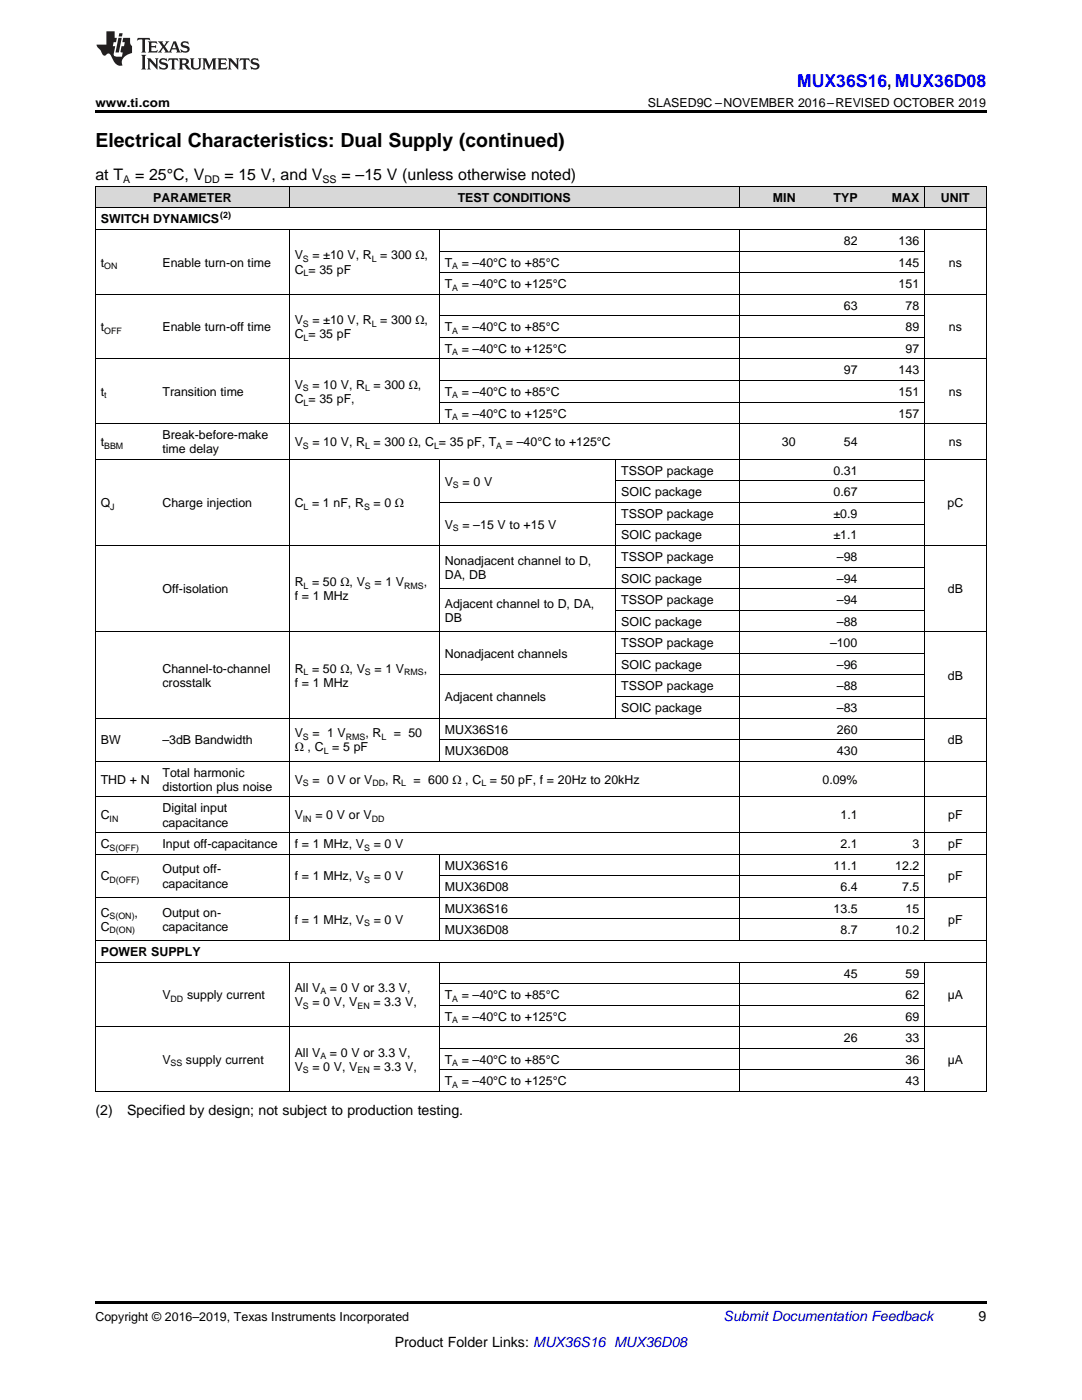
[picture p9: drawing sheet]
<svg xmlns="http://www.w3.org/2000/svg" width="216mm" height="279mm" viewBox="0 0 216 279" stroke-linecap="round" stroke-linejoin="round" font-family="sans-serif">
<defs><g id="words">
<text font-size="3.9" x="19" y="29.3">Electrical Characteristics: Dual Supply (continued)</text>
<text font-size="3.5" fill="#00f" x="159" y="17.3">MUX36S16, MUX36D08</text>
<g font-size="3.2">
<text x="19" y="36">at T</text>
<text x="27" y="36">= 25°C, V</text>
<text x="44.8" y="36">= 15 V, and V</text>
<text x="68.1" y="36">= –15 V (unless otherwise noted)</text>
</g>
<g font-size="2.8">
<text x="19" y="222.5">(2)</text>
<text x="25.4" y="222.5">Specified by design; not subject to production testing.</text>
<text x="195.3" y="263.6">9</text>
<text x="78.8" y="268.9">Product Folder Links: MUX36S16 MUX36D08</text>
</g>
<text font-size="2.8" fill="#0000c8" x="144.4" y="263.6">Submit Documentation Feedback</text>
<g font-size="2.5">
<text x="19" y="21.4">www.ti.com</text>
<text x="129.3" y="21.4">SLASED9C –NOVEMBER 2016–REVISED OCTOBER 2019</text>
<text x="30.6" y="40.3">PARAMETER</text>
<text x="91.3" y="40.3">TEST CONDITIONS</text>
<text x="154.2" y="40.3">MIN</text>
<text x="166.3" y="40.3">TYP</text>
<text x="177.9" y="40.3">MAX</text>
<text x="187.7" y="40.3">UNIT</text>
<text x="20.1" y="44.6">SWITCH DYNAMICS</text>
<text x="20.1" y="53.2">t</text>
<text x="32.4" y="53.2">Enable turn-on time</text>
<text x="58.8" y="51.8">V</text>
<text x="62.3" y="51.8">= ±10 V, R = 300 Ω,</text>
<text x="88.8" y="53.2">T</text>
<text x="92.1" y="53.2">= –40°C to +85°C</text>
<text x="168.4" y="48.9">82</text>
<text x="179.3" y="48.9">136</text>
<text x="179.3" y="53.2">145</text>
<text x="189.3" y="53.2">ns</text>
<text x="58.8" y="54.6">C = 35 pF</text>
<text x="88.8" y="57.5">T</text>
<text x="92.1" y="57.5">= –40°C to +125°C</text>
<text x="179.3" y="57.5">151</text>
<text x="58.8" y="64.7">V</text>
<text x="62.3" y="64.7">= ±10 V, R = 300 Ω,</text>
<text x="168.4" y="61.8">63</text>
<text x="180.7" y="61.8">78</text>
<text x="20.1" y="66.1">t</text>
<text x="32.4" y="66.1">Enable turn-off time</text>
<text x="58.8" y="67.5">C = 35 pF</text>
<text x="88.8" y="66.1">T</text>
<text x="88.8" y="70.4">T</text>
<text x="92.1" y="70.4">= –40°C to +125°C</text>
<text x="92.2" y="66.1">= –40°C to +85°C</text>
<text x="180.7" y="66.1">89</text>
<text x="180.7" y="70.4">97</text>
<text x="189.3" y="66.1">ns</text>
<text x="58.8" y="77.6">V</text>
<text x="62.3" y="77.6">= 10 V, R = 300 Ω,</text>
<text x="168.4" y="74.7">97</text>
<text x="179.3" y="74.7">143</text>
<text x="20.1" y="79">t</text>
<text x="32.4" y="79">Transition time</text>
<text x="58.8" y="80.4">C = 35 pF,</text>
<text x="88.8" y="79">T</text>
<text x="88.8" y="83.3">T</text>
<text x="92.1" y="79">= –40°C to +85°C</text>
<text x="92.1" y="83.3">= –40°C to +125°C</text>
<text x="179.3" y="79">151</text>
<text x="179.3" y="83.3">157</text>
<text x="189.3" y="79">ns</text>
<text x="20.1" y="89">t</text>
<text x="32.4" y="87.6">Break-before-make</text>
<text x="58.8" y="89">V</text>
<text x="62.3" y="89">= 10 V, R = 300 Ω, C = 35 pF, T</text>
<text x="100.9" y="89">= –40°C to +125°C</text>
<text x="156" y="89">30</text>
<text x="168.4" y="89">54</text>
<text x="189.3" y="89">ns</text>
<text x="32.4" y="90.5">time delay</text>
<text x="124" y="94.8">TSSOP package</text>
<text x="166.3" y="94.8">0.31</text>
<text x="20.1" y="101.2">Q</text>
<text x="32.4" y="101.2">Charge injection</text>
<text x="58.8" y="101.2">C = 1 nF, R</text>
<text x="74.5" y="101.2">= 0 Ω</text>
<text x="88.8" y="96.9">V</text>
<text x="92.3" y="96.9">= 0 V</text>
<text x="124" y="99.1">SOIC package</text>
<text x="166.3" y="99.1">0.67</text>
<text x="189.1" y="101.2">pC</text>
<text x="88.8" y="105.5">V</text>
<text x="92.3" y="105.5">= –15 V to +15 V</text>
<text x="124" y="103.4">TSSOP package</text>
<text x="124" y="107.7">SOIC package</text>
<text x="166.3" y="103.4">±0.9</text>
<text x="166.3" y="107.7">±1.1</text>
<text x="88.8" y="112.7">Nonadjacent channel to D,</text>
<text x="124" y="112">TSSOP package</text>
<text x="167" y="112">–98</text>
<text x="32.4" y="118.4">Off-isolation</text>
<text x="58.8" y="117">R = 50 Ω, V</text>
<text x="58.8" y="119.8">f = 1 MHz</text>
<text x="74.7" y="117">= 1 V</text>
<text x="84.6" y="117">,</text>
<text x="88.8" y="115.5">DA, DB</text>
<text x="124" y="116.3">SOIC package</text>
<text x="167" y="116.3">–94</text>
<text x="189.1" y="118.4">dB</text>
<text x="88.8" y="121.3">Adjacent channel to D, DA,</text>
<text x="88.8" y="124.1">DB</text>
<text x="124" y="120.6">TSSOP package</text>
<text x="124" y="124.9">SOIC package</text>
<text x="167" y="120.6">–94</text>
<text x="167" y="124.9">–88</text>
<text x="88.8" y="131.3">Nonadjacent channels</text>
<text x="124" y="129.2">TSSOP package</text>
<text x="165.6" y="129.2">–100</text>
<text x="32.4" y="134.2">Channel-to-channel</text>
<text x="32.4" y="137.1">crosstalk</text>
<text x="58.8" y="134.2">R = 50 Ω, V</text>
<text x="58.8" y="137.1">f = 1 MHz</text>
<text x="74.7" y="134.2">= 1 V</text>
<text x="84.6" y="134.2">,</text>
<text x="124" y="133.5">SOIC package</text>
<text x="124" y="137.8">TSSOP package</text>
<text x="167" y="133.5">–96</text>
<text x="167" y="137.8">–88</text>
<text x="189.1" y="135.6">dB</text>
<text x="88.8" y="139.9">Adjacent channels</text>
<text x="124" y="142.1">SOIC package</text>
<text x="167" y="142.1">–83</text>
<text x="20.1" y="148.6">BW</text>
<text x="32.4" y="148.6">–3dB Bandwidth</text>
<text x="58.8" y="147.1">V</text>
<text x="58.8" y="150">Ω , C = 5 pF</text>
<text x="62.3" y="147.1">= 1 V</text>
<text x="72.9" y="147.1">, R</text>
<text x="78.6" y="147.1">= 50</text>
<text x="88.8" y="146.4">MUX36S16</text>
<text x="167" y="146.4">260</text>
<text x="189.1" y="148.6">dB</text>
<text x="32.4" y="155">Total harmonic</text>
<text x="88.8" y="150.7">MUX36D08</text>
<text x="167" y="150.7">430</text>
<text x="20.1" y="156.4">THD + N</text>
<text x="32.4" y="157.8">distortion plus noise</text>
<text x="58.8" y="156.4">V</text>
<text x="62.3" y="156.4">= 0 V or V</text>
<text x="76.9" y="156.4">, R</text>
<text x="82.5" y="156.4">= 600 Ω , C = 50 pF, f = 20Hz to 20kHz</text>
<text x="164.1" y="156.4">0.09%</text>
<text x="20.1" y="163.5">C</text>
<text x="32.4" y="162.1">Digital input</text>
<text x="32.4" y="165">capacitance</text>
<text x="58.8" y="163.5">V</text>
<text x="62.9" y="163.5">= 0 V or V</text>
<text x="167.7" y="163.5">1.1</text>
<text x="189.2" y="163.5">pF</text>
<text x="20.1" y="169.3">C</text>
<text x="32.4" y="169.3">Input off-capacitance</text>
<text x="58.8" y="169.3">f = 1 MHz, V</text>
<text x="74.6" y="169.3">= 0 V</text>
<text x="88.8" y="173.6">MUX36S16</text>
<text x="166.3" y="173.6">11.1</text>
<text x="167.7" y="169.3">2.1</text>
<text x="178.6" y="173.6">12.2</text>
<text x="182.1" y="169.3">3</text>
<text x="189.2" y="169.3">pF</text>
<text x="20.1" y="175.7">C</text>
<text x="32.4" y="174.3">Output off-</text>
<text x="32.4" y="177.1">capacitance</text>
<text x="58.8" y="175.7">f = 1 MHz, V</text>
<text x="74.6" y="175.7">= 0 V</text>
<text x="88.8" y="177.9">MUX36D08</text>
<text x="167.7" y="177.9">6.4</text>
<text x="180" y="177.9">7.5</text>
<text x="189.2" y="175.7">pF</text>
<text x="20.1" y="182.9">C</text>
<text x="20.1" y="185.7">C</text>
<text x="26.9" y="182.9">,</text>
<text x="32.4" y="182.9">Output on-</text>
<text x="32.4" y="185.7">capacitance</text>
<text x="58.8" y="184.3">f = 1 MHz, V</text>
<text x="74.6" y="184.3">= 0 V</text>
<text x="88.8" y="182.2">MUX36S16</text>
<text x="166.3" y="182.2">13.5</text>
<text x="180.7" y="182.2">15</text>
<text x="189.2" y="184.3">pF</text>
<text x="20.1" y="190.8">POWER SUPPLY</text>
<text x="88.8" y="186.5">MUX36D08</text>
<text x="167.7" y="186.5">8.7</text>
<text x="178.6" y="186.5">10.2</text>
<text x="58.8" y="198">All V</text>
<text x="65.8" y="198">= 0 V or 3.3 V,</text>
<text x="168.4" y="195.1">45</text>
<text x="180.7" y="195.1">59</text>
<text x="32.4" y="199.4">V</text>
<text x="37.3" y="199.4">supply current</text>
<text x="58.8" y="200.8">V</text>
<text x="62.3" y="200.8">= 0 V, V</text>
<text x="74.5" y="200.8">= 3.3 V,</text>
<text x="88.8" y="199.4">T</text>
<text x="88.8" y="203.7">T</text>
<text x="92.1" y="199.4">= –40°C to +85°C</text>
<text x="92.1" y="203.7">= –40°C to +125°C</text>
<text x="180.7" y="199.4">62</text>
<text x="180.7" y="203.7">69</text>
<text x="189.1" y="199.4">µA</text>
<text x="168.4" y="208">26</text>
<text x="180.7" y="208">33</text>
<text x="32.4" y="212.3">V</text>
<text x="37.1" y="212.3">supply current</text>
<text x="58.8" y="210.9">All V</text>
<text x="58.8" y="213.7">V</text>
<text x="62.3" y="213.7">= 0 V, V</text>
<text x="65.8" y="210.9">= 0 V or 3.3 V,</text>
<text x="74.5" y="213.7">= 3.3 V,</text>
<text x="88.8" y="212.3">T</text>
<text x="92.1" y="212.3">= –40°C to +85°C</text>
<text x="180.7" y="212.3">36</text>
<text x="189.1" y="212.3">µA</text>
<text x="88.8" y="216.6">T</text>
<text x="92.1" y="216.6">= –40°C to +125°C</text>
<text x="180.7" y="216.6">43</text>
<text x="19" y="263.6">Copyright © 2016–2019, Texas Instruments Incorporated</text>
</g>
<g font-size="2.1">
<text x="24.6" y="36.6">A</text>
<text x="40.8" y="36.6">DD</text>
<text x="64.4" y="36.6">SS</text>
</g>
<g font-size="1.8">
<text x="44" y="43.6">(2)</text>
<text x="20.8" y="53.7">ON</text>
<text x="60.4" y="52.3">S</text>
<text x="74.2" y="52.3">L</text>
<text x="90.2" y="53.7">A</text>
<text x="60.6" y="55.1">L</text>
<text x="90.2" y="58">A</text>
<text x="60.4" y="65.2">S</text>
<text x="74.2" y="65.2">L</text>
<text x="20.8" y="66.6">OFF</text>
<text x="60.6" y="68">L</text>
<text x="90.2" y="66.6">A</text>
<text x="90.2" y="70.9">A</text>
<text x="20.8" y="79.5">t</text>
<text x="60.4" y="78.1">S</text>
<text x="60.6" y="80.9">L</text>
<text x="72.8" y="78.1">L</text>
<text x="90.2" y="79.5">A</text>
<text x="90.2" y="83.8">A</text>
<text x="20.8" y="89.5">BBM</text>
<text x="60.4" y="89.5">S</text>
<text x="72.8" y="89.5">L</text>
<text x="86.6" y="89.5">L</text>
<text x="99" y="89.5">A</text>
<text x="22" y="101.7">J</text>
<text x="60.6" y="101.7">L</text>
<text x="72.6" y="101.7">S</text>
<text x="90.4" y="97.4">S</text>
<text x="90.4" y="106">S</text>
<text x="60.6" y="117.5">L</text>
<text x="72.8" y="117.5">S</text>
<text x="80.6" y="117.5">RMS</text>
<text x="60.6" y="134.7">L</text>
<text x="72.8" y="134.7">S</text>
<text x="80.6" y="134.7">RMS</text>
<text x="60.4" y="147.6">S</text>
<text x="69" y="147.6">RMS</text>
<text x="76.1" y="147.6">L</text>
<text x="64.6" y="150.5">L</text>
<text x="60.4" y="156.9">S</text>
<text x="74.3" y="156.9">DD</text>
<text x="80.1" y="156.9">L</text>
<text x="96.1" y="156.9">L</text>
<text x="21.9" y="164">IN</text>
<text x="60.4" y="164">IN</text>
<text x="74.2" y="164">DD</text>
<text x="21.9" y="169.8">S(OFF)</text>
<text x="72.7" y="169.8">S</text>
<text x="21.9" y="176.2">D(OFF)</text>
<text x="72.7" y="176.2">S</text>
<text x="21.9" y="183.4">S(ON)</text>
<text x="72.7" y="184.8">S</text>
<text x="21.9" y="186.2">D(ON)</text>
<text x="34" y="199.9">DD</text>
<text x="60.4" y="201.3">S</text>
<text x="63.9" y="198.5">A</text>
<text x="71.3" y="201.3">EN</text>
<text x="90.2" y="199.9">A</text>
<text x="90.2" y="204.2">A</text>
<text x="34" y="212.8">SS</text>
<text x="60.4" y="214.2">S</text>
<text x="63.9" y="211.4">A</text>
<text x="71.3" y="214.2">EN</text>
<text x="90.2" y="212.8">A</text>
<text x="90.2" y="217.1">A</text>
</g>
</g></defs>
<g fill="#d8d8d8">
<path d="M19 37.3h12.4v4.3h-12.4z"/>
<path d="M31.4 37.3h26.3v4.3h-26.3z"/>
<path d="M57.7 37.3h30v4.3h-30z"/>
<path d="M87.7 37.3h35.2v4.3h-35.2z"/>
<path d="M122.9 37.3h24.6v4.3h-24.6z"/>
<path d="M147.5 37.3h12.4v4.3h-12.4z"/>
<path d="M159.9 37.3h12.3v4.3h-12.3z"/>
<path d="M172.2 37.3h12.3v4.3h-12.3z"/>
<path d="M184.5 37.3h12.3v4.3h-12.3z"/>
</g>
<path d="M19 22h177.8v.5h-177.8zM19 259.7h177.8v.5h-177.8z" fill="#000"/>
<g fill="none" stroke="#000" stroke-width=".2">
<path d="M19 37.2h177.8M19.1 37.2v180.7M57.7 37.2v4.4M147.5 37.2v4.4M184.4 37.2v4.4M196.8 37.2v180.7M19 58.7h177.8M19 45.8h177.8M19 41.5h177.8M57.7 45.9v141.8M87.6 45.9v38.7M87.7 54.4h96.8"/>
<path d="M87.7 50.1h96.8M147.5 45.9v141.8M184.4 45.9v141.8M19 71.6h177.8M87.7 75.9h96.8M87.7 67.3h96.8M87.7 63h96.8M19 91.7h177.8M19 84.5h177.8M87.6 91.7v60.3M87.7 80.2h96.8M122.9 91.7v51.7"/>
<path d="M122.9 96h61.6M19 108.9h177.8M87.7 117.5h96.8M87.7 100.3h96.8M122.9 113.2h61.6M122.9 104.6h61.6M19 126.1h177.8M87.7 134.7h96.8M122.9 139h61.6M122.9 130.4h61.6M122.9 121.8h61.6M19 159h177.8"/>
<path d="M19 151.9h177.8M19 143.3h177.8M87.7 147.6h96.8M19 179.1h177.8M19 170.5h177.8M19 166.2h177.8M87.6 170.5v17.2M87.7 174.8h96.8M19 192h177.8M19 187.7h177.8M57.7 192.1v25.8M87.6 192.1v25.8"/>
<path d="M87.7 196.3h96.8M87.7 183.4h96.8M147.5 192.1v25.8M184.4 192.1v25.8M19 217.8h177.8M19 204.9h177.8M87.7 213.5h96.8M87.7 209.2h96.8M87.7 200.6h96.8"/>
</g>
<g fill="#231f20">
<path d="M27.5 7.6l-.1 .5 .4-.2h.6v.1v2.1l-.2 .4h1l-.3-.4v-2.1l.1-.1h.5l.5 .2-.2-.5zM29.5 8.3l.2 .3v1.5l-.2 .4h1.8l.2-.6a1.04 1.04 0 0 1-1.3 .2v-.7h.6l.3 .2v-.6l-.3 .2h-.6v-.6l.8-.1 .4 .3-.2-.5zM31.5 8.3l.9 1.1-.9 1.1h.8l-.2-.2 .5-.7 .4 .7-.2 .2h1.5l-.1-.2 .1-.4h.9l.1 .4-.2 .2h1l-.3-.3-.7-1.9h-.5l-.9 2-.8-1 .9-1h-.8l.1 .3-.3 .5-.4-.6 .2-.2zM34.7 8.6l.4 1h-.7zM36.3 8.4a.63 .63 0 0 0-.2 .7 .63 .63 0 0 0 .6 .4l.6 .2 .1 .2a.75 .75 0 0 1-.7 .4 .75 .75 0 0 1-.6-.5l.1 .7 .1-.1a1.11 1.11 0 0 0 1.5-.6 1.13 1.13 0 0 0-1.2-.8l-.1-.4a1.04 1.04 0 0 1 1.2 .2l-.2-.5-.1 .1-.5-.2zM28.2 10.9l.2 .4v2.2l-.2 .4h1l-.3-.4v-2.2l.3-.4zM29.3 11.6l.3 .4v1.5l-.3 .4h.8l-.2-.4v-1.3l1.5 1.7v-1.9l.2-.4h-.7l.2 .4v.9l-1.1-1.3zM32 11.8a.62 .62 0 0 0-.2 .7 .62 .62 0 0 0 .6 .4l.6 .1 .1 .3a.76 .76 0 0 1-.7 .3 .76 .76 0 0 1-.6-.4l.1 .7 .1-.1a1.11 1.11 0 0 0 1.5-.6 1.13 1.13 0 0 0-1.2-.8l-.1-.4a1.04 1.04 0 0 1 1.2 .2l-.2-.6-.1 .1-.5-.1zM33.7 11.6l-.2 .6a.61 .61 0 0 1 .8-.3v1.6l-.2 .4h.9l-.2-.4v-1.6a.63 .63 0 0 1 .8 .3l-.2-.6zM35.6 11.6l.3 .4v1.5l-.3 .4h1l-.2-.2v-.8l.5 .2a.76 .76 0 0 0 1.2 .7l-1-1a.58 .58 0 0 0 .6-.5 .58 .58 0 0 0-.5-.6zM36.4 11.9h.1a.45 .45 0 0 1 .5 .1 .45 .45 0 0 1 .1 .5l-.7 .2zM37.9 11.6l.2 .2a2.17 2.17 0 0 0 .3 1.9 .99 .99 0 0 0 1.6-.6v-1.1l.2-.4h-.7l.2 .2a1.92 1.92 0 0 1-.2 1.8 .6 .6 0 0 1-.9-.5v-1.1l.2-.4zM40.4 11.6l.2 .4v1.5l-.2 .4h.7l-.2-.4v-1.4l.8 1.8 .8-1.8v1.4l-.2 .4h.9l-.2-.4v-1.5l.2-.4h-.8l-.6 1.5-.6-1.5zM43.4 11.6l.2 .4v1.5l-.2 .4h1.8l.2-.6a1.04 1.04 0 0 1-1.3 .1v-.6h.5l.4 .2v-.6l-.4 .2h-.5v-.7h.8l.3 .3-.1-.6zM45.5 11.6l.2 .4v1.5l-.2 .4h.7l-.2-.4v-1.3l1.5 1.7v-1.9l.2-.4h-.7l.2 .4v.9l-1.1-1.3zM47.9 11.6l-.1 .6a.61 .61 0 0 1 .8-.3v1.6l-.3 .4h1l-.3-.4 .1-1.6a.63 .63 0 0 1 .7 .3l-.1-.6zM50.2 11.8a.62 .62 0 0 0-.2 .7 .62 .62 0 0 0 .6 .4l.6 .1 .2 .3a.76 .76 0 0 1-.8 .3 .76 .76 0 0 1-.6-.4l.1 .7 .2-.1a1.11 1.11 0 0 0 1.5-.6 1.13 1.13 0 0 0-1.3-.8l-.1-.4a1.04 1.04 0 0 1 1.2 .2l-.1-.6-.2 .1-.5-.1z"/>
<path d="M21.2 6.3v2.6h-1.9l.1 .4 .7 .9a.91 .91 0 0 0 1 .8 .56 .56 0 0 1 .5-.3 .56 .56 0 0 1 .5 .3l.4 .8a1.53 1.53 0 0 0 1.9 1.2 1.54 1.54 0 0 1 1-2.1l.9-.3v-1.4a1.52 1.52 0 0 1-.3-1.6h-1.4l-.2 .8h.5l-.2 .8h-.4l-.2 1v.2l.4 .1-.2 .8a1.93 1.93 0 0 1-1.6-.3l.3-1.8h-.5l.2-.8h.4l.2-.8h-.4v-1.3zM23.6 7.6l-.6 2.9h.7l.6-2.9zM23.8 6.6l-.1 .7h.6l.2-.7z"/>
</g>
<use href="#words"/>
</svg>
